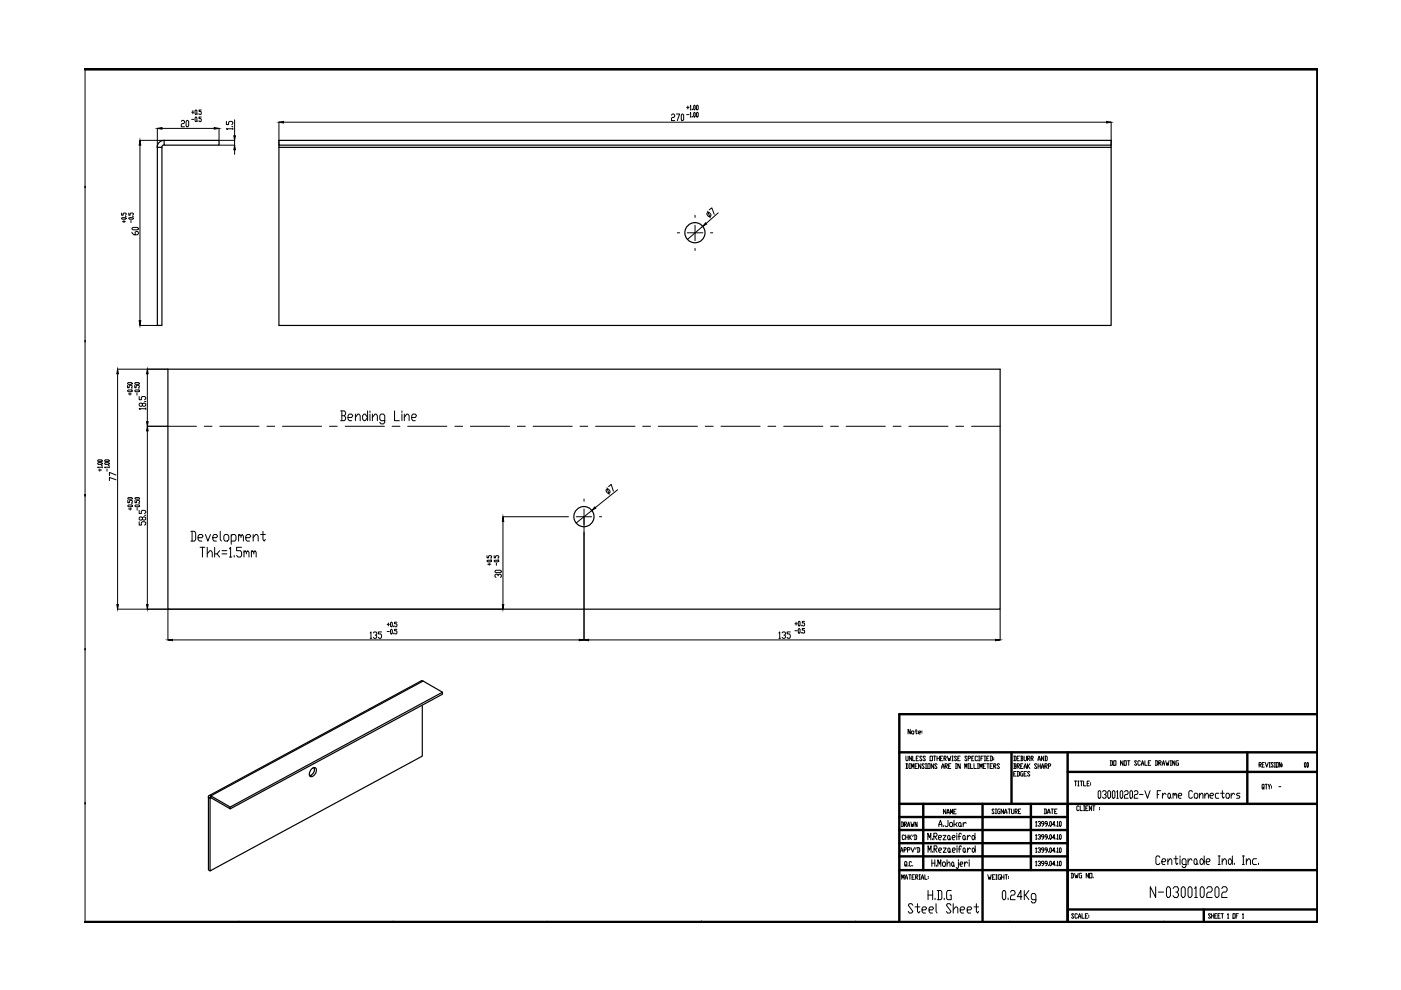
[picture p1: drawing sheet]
<svg xmlns="http://www.w3.org/2000/svg" width="297mm" height="210mm" viewBox="0 0 297 210" stroke-linecap="round" stroke-linejoin="round" font-family="sans-serif">
<!-- layer: 0 -->
<g fill="none" stroke="#000" stroke-width=".25">
<path d="M33.4 31.2h.9v37.8h-.9zM34.8 29.8a1.46 1.46 0 0 0-1.5 1.4M34.8 30.7l-.4 .3-.1 .2M34.8 29.8h11.6v1h-11.6zM59.1 29.8h176.5v1h-176.5zM59.1 30.8v.4h176.5v-.4M59.1 31.2v37.8h176.5v-37.8M35.6 78.3h176.4v50.9h-176.4zM89.5 149.6v10.7l-45 24.4v-15.5M89.7 144.4l-.4-.1-45 24.4M93.8 146.8l-4.1-2.4-45 24.3M44.5 169.2l-.3-.2v15.4l.3 .3"/>
<path d="M44.7 169.1l-.2 .1M44.7 168.7h-.4l-.1 .3M44.7 168.7l4.1 2.4v.4l-4.1-2.4zM48.8 171.1l45-24.3v.4l-45 24.3M66 163.2l.1-.2a.58 .58 0 0 1 .9-.2 .58 .58 0 0 1 0 .9 1.07 1.07 0 0 1-1.3 .9l-.1-.5zM66 164.4l-.3 .1M66.6 162.7a1.38 1.38 0 0 1-.7 1.6"/>
<circle cx="147.3" cy="49.3" r="2.14"/>
<circle cx="123.8" cy="109.5" r="2.14"/>
</g>
<g fill="none" stroke="#000" stroke-width=".21">
<path d="M18 14.6v181M29.7 29.8h5.1M29.7 30.8v37.2M33.4 27.2v4M34.3 27.2h11.1M38.4 25.7l.2-.2h.3l.2 .2-.2 .5h-.3l-.2 .2v.5h.7M39.6 25.5l.4 .2v1l-.2 .2-.3-.2v-1zM40.6 23.8h.5M40.6 25.3h.5M40.9 23.5v.6M41.4 23.5l.1-.2 .2 .2-.1 .8-.2-.2zM41.5 24.8l.2 .2-.1 .8-.2-.2z"/>
<path d="M42 24.1v.2M42 25.6v.2M42.7 23.3h-.5v.3h.4l.1 .2-.1 .5-.4-.2M42.7 24.8h-.5v.3h.4l.1 .2-.1 .5-.4-.2M46.4 27.2v2.5M46.5 29.8h3.2v1h-3.2M48 25.7v.7h.5v-.5l.2-.2h.4l.3 .2v.3l-.3 .2M49.1 26.8h.3M49.4 27.3h-1.4l.2 .2M49.4 27.1v.4M49.7 25.4v3.4M49.7 31.8v.9"/>
<path d="M59.1 25.9v4.8M60.1 25.9h174.5M142.4 24.4l.1-.2h.4l.1 .2-.1 .5h-.4l-.1 .2v.5h.6M143.4 24.2h.7l-.5 1.4M144.6 24.2l.3 .2v1l-.1 .2-.4-.2v-1zM145.6 22.8h.5M145.6 24.3h.5M145.8 22.5v.6M146.3 22.5l.1-.2v1M146.3 24l.1-.2v1M146.3 23.3h.3M146.3 24.8h.3"/>
<path d="M146.8 23.1v.2M146.8 24.6v.2M147.2 22.3l.2 .2-.1 .8-.2-.2zM147.2 23.8l.2 .2-.1 .8-.2-.2zM147.8 22.3l.2 .2-.1 .8-.2-.2zM147.8 23.8l.2 .2-.1 .8-.2-.2zM235.6 25.9v4.8M25.8 46.2l.8-.1 .2 .3-.8 .1zM25.8 45.2v.4h.3v-.3l.2-.1 .5 .1-.2 .3M26 47h.6M26.3 46.7v.5M26.6 45.9h.2"/>
<path d="M27.3 46.2l.8-.1 .2 .3-.8 .1zM27.3 45.2v.4h.3v-.3l.2-.1 .5 .1-.2 .3M27.8 46.7v.5M28 49.2l.4 .6h.7l.2-.2v-.4l-.2-.1-.4 .1v.6M28 48.4l.2-.2h.9l.2 .4-.2 .1h-.9zM28.1 45.9h.2M143.6 49.4h.5M145.7 49.4h3.3M147.4 45.6v.5M147.4 47.8v3.2M147.4 52.7v.4M149 48l-3.2 2.8"/>
<path d="M149.9 45.3l.2-.3 .3 .1 .3 .6-.2 .2h-.3zM150 44.8l.6 1.4M150.4 44.5l.5-.4 .5 1.3M150.6 49.4h.5M152.3 45.1l-2.6 2.3M24.9 78.3h10.7M24.9 79.2v49M29.7 69h4.6M31.2 79.2v10.2M20.7 98.2l.8-.1 .2 .2-.8 .2zM20.7 97.6l.8-.1 .2 .2-.8 .1zM20.9 99.7h.6"/>
<path d="M21.2 99.4v.5M21.5 98.7h.2M21.7 99.1h-1l.2 .1M21.7 98.9v.3M22.2 98.2l.8-.1 .2 .2-.8 .2zM22.2 97.6l.8-.1 .2 .2-.8 .1zM22.7 99.4v.5M23 98.7h.2M23.2 99.1h-1l.2 .1M23.2 98.9v.3M27.1 82.8l.8-.1 .1 .2-.8 .2zM27.1 81.7v.5h.3v-.4l.5-.1 .1 .1-.1 .4"/>
<path d="M27.1 81.2l.8-.1 .1 .3-.8 .1zM27.2 83.5h.7M27.6 83.3v.5M27.9 82.5h.1M28.6 82.8l.8-.1 .1 .2-.8 .2zM28.6 81.7v.5h.3v-.4l.1-.1h.4l.1 .1-.1 .4M28.6 81.2l.8-.1 .1 .3-.8 .1zM29 83.3v.5M29.4 82.5h.1M29.5 84.1v.7h.5v-.6l.2-.1h.4l.3 .1v.4l-.3 .2M30.2 85.6l.2-.1 .5 .1v.4l-.3 .1-.4-.1v-.4l-.2-.1-.5 .1v.4l.2 .1 .5-.1M30.6 85.1h.3"/>
<path d="M30.9 86.7h-1.4l.2 .1M30.9 86.5v.3M31.2 90.4h10.5M31.2 91.4v36.8M43.3 90.4h1.7M46.6 90.4h8.3M56.6 90.4h1.7M59.9 90.4h8.3M69.9 90.4h1.6M72.2 87.1h.8l.3 .4v.3l-.3 .3M72.5 88.1h.5l.3 .4v.4l-.3 .3h-.8M72.5 87.1v2.1"/>
<path d="M73.2 90.4h8.3M73.8 88.5h.7l.3-.4-.3-.3h-.5l-.2 .3v.8l.2 .3h.5M75.4 88.5l.5-.7h.2l.3 .3v1.1M75.4 87.8v1.4M77.2 87.8h.2l.5 .7-.5 .7h-.2l-.3-.3v-.8zM77.9 87.1v2.1M78.4 87.1v.4M78.4 87.8v1.4M79 88.5l.5-.7h.3l.2 .3v1.1M79 87.8v1.4M81.6 89.2h-.8l-.3-.3v-.8l.3-.3h.5l.3 .3v1.4l-.3 .4h-.5l-.3-.4M83.1 90.4h1.7"/>
<path d="M83.7 87.1v2.1h1M85.2 87.1v.4M85.2 87.8v1.4M85.7 88.5l.5-.7h.3l.2 .3v1.1M85.7 87.8v1.4M86.4 90.4h8.3M87.3 88.5h.8l.2-.4-.2-.3h-.6l-.2 .3v.8l.2 .3h.6M96.4 90.4h1.7M99.7 90.4h8.3M109.7 90.4h1.7M113 90.4h8.3M123 90.4h1.6"/>
<path d="M126.3 90.4h8.3M136.3 90.4h1.6M139.6 90.4h8.3M149.5 90.4h1.7M152.9 90.4h8.3M162.8 90.4h1.7M166.2 90.4h8.3M176.1 90.4h1.7M179.4 90.4h8.3M189.4 90.4h1.7M192.7 90.4h8.3M202.6 90.4h1.7"/>
<path d="M206 90.4h6M24.6 101.7l-1.4-.5v.7M24.6 100.7l-1.4-.5v.7M27.1 107.2l.8-.1 .2 .2-.8 .1zM27.1 106.1v.5h.3v-.4l.2-.1 .5 .1-.2 .4M27.1 105.6l.8-.1 .2 .2-.8 .1zM27.3 107.9h.6M27.6 107.7v.5M27.9 106.8h.2M28.6 107.2l.8-.1 .2 .2-.8 .1zM28.6 106.1v.5h.4l.1-.5 .5 .1-.2 .4M28.6 105.6l.8-.1 .2 .2-.8 .1z"/>
<path d="M29.1 107.7v.5M29.4 106.8h.2M29.5 110.6v.7h.5v-.5l.2-.2h.4l.3 .2v.4l-.3 .1M29.5 108.2v.7h.5v-.5l.2-.2h.4l.3 .2v.3l-.3 .2M30.2 109.8l.2-.2 .5 .2v.3l-.3 .2-.4-.2v-.3l-.2-.2-.5 .2v.3l.2 .2 .5-.2M30.6 109.3h.3M40.5 112.6h.7l.3 .4v1.4l-.3 .3h-.7M40.7 112.6v2.1M42 114h.8l.3-.3-.3-.4h-.5l-.3 .4v.7l.3 .3h.5M42.4 116h1M42.9 116v2.1M43.6 113.3l.5 1.4 .5-1.4"/>
<path d="M43.9 117.4l.6-.6h.2l.3 .3v1M43.9 116v2.1M45.1 114h.8l.2-.3-.2-.4h-.5l-.3 .4v.7l.3 .3h.5M45.5 116v2.1M46 117.4l.6 .7M46.6 116.8l-.6 .6h-.5M46.7 112.6v1.8l.2 .3M47.1 116.8h1M47.1 117.4h1M47.7 113.3h.5l.3 .4v.7l-.3 .3h-.5l-.2-.3v-.7zM48.6 116.4l.3-.4v2.1M48.6 118.1h.5"/>
<path d="M49 113.7l.3-.4h.5l.2 .4v.7l-.2 .3h-.8M49 113.3v2.1M49.7 117.8v.3M50.6 113.7l.2-.4 .3 .4v.3M50.6 113.3v1.4M51.1 113.7l.3-.4 .2 .4v1M51.2 116h-1v.8h.8l.2 .3v.7l-.2 .3h-.5l-.3-.3M51.7 117.1l.3-.3 .2 .3v.3M51.7 116.8v1.3M52.1 114h.8l.3-.3-.3-.4h-.5l-.3 .4v.7l.3 .3h.5M52.2 117.1l.3-.3 .3 .3v1M53.3 117.1l.3-.3 .2 .3v.3"/>
<path d="M53.3 116.8v1.3M53.7 114l.5-.7h.3l.2 .4v1M53.7 113.3v1.4M53.8 117.1l.3-.3 .2 .3v1M55.2 113.3h1.1M55.8 112.6v1.8l.2 .3 .3-.3M103.3 118.9l.8-.1 .1 .2-.8 .1zM103.3 117.8v.5h.3l.1-.5 .5 .1-.1 .4M103.4 119.6h.7M103.7 119.4v.4M104.1 118.5h.1M104.8 118.9l.8-.1 .1 .2-.8 .1z"/>
<path d="M104.8 117.8v.5h.3v-.4l.1-.1 .5 .1-.1 .4M105.2 119.4v.4M105.6 118.5h.1M106.6 109.6h13.9M106.6 110.5v17.7M122.2 109.6h3.2M123.8 105.8v.5M123.8 107.9v27.8M125.5 108.2l-3.3 2.7M127.1 109.6h.5M128.5 103.9l.3-.2h.2l.3 .4v.3l-.2 .2-.3-.1zM128.7 103.4l.5 1.4"/>
<path d="M129 103.2l.6-.5 .4 1.4M130.9 103.8l-4.7 3.8M24.9 129.2h10.7M35.6 129.2v6.5M35.6 129.2h71M36.6 135.7h86.2M78.5 134.2l.2-.2v1.3M78.5 135.3h.3M79.2 134.2l.1-.2h.4l.2 .4-.4 .3M79.7 134.7l.2 .2-.2 .4h-.4l-.1-.2M80.9 134h-.7v.4h.5l.2 .3v.4l-.2 .2h-.3l-.2-.2M82.1 132.4h.5"/>
<path d="M82.1 133.9h.5M82.3 132.1v.6M82.9 131.9l.3 .2-.1 .8-.3-.2zM82.9 133.4l.3 .2-.1 .8-.3-.2zM83.4 132.7v.2M83.4 134.2v.2M84.2 131.9h-.5v.3l.5 .2-.2 .5-.3-.2M84.2 133.4h-.5v.3h.3l.2 .2-.2 .5-.3-.2M104.9 121.1l.3-.2h.9l.2 .3-.2 .2h-.9zM105.6 122.1v-.2l-.4-.1-.3 .1v.4l.3 .1M105.6 121.9l.2-.1 .5 .1v.4l-.2 .1M124.8 135.7h86.3"/>
<path d="M165.1 134.2l.2-.2v1.3M165.1 135.3h.4M165.8 134.2l.2-.2h.4l.1 .4-.3 .3M166.4 134.7l.1 .2-.1 .4h-.4l-.2-.2M167.6 134h-.7v.4h.5l.2 .3v.4l-.2 .2h-.4l-.1-.2M168.5 132.2h.5M168.5 133.7h.5M168.8 131.9v.6M169.4 131.7l.2 .2-.1 .8-.3-.2zM169.4 133.3l.2 .1-.1 .8-.3-.1zM169.9 132.5v.2M169.9 134.1v.1"/>
<path d="M170.6 131.7h-.5v.4h.4l.1 .1-.1 .5-.4-.2M170.6 133.3h-.5v.3l.5 .1-.1 .5-.4-.1M212 129.2v6.5M193 154.6v1l-.5-1v1M193.4 155l.4 .2-.2 .4-.3-.2zM194 155h.5M194.2 154.6v.8l.2 .2 .1-.2M194.7 155.3h.4v-.3l-.4 .2 .2 .4h.2M195.5 155v.2M195.5 155.3v.1M191.1 174.3h.3l.2 .2v.6l-.2 .2h-.3M191.2 174.3v1"/>
<path d="M191.8 174.8h.3l.1-.2-.1-.3h-.3v1M191.8 177.2l-.2-.2h-.2l-.1 .2 .1 .8 .4-.2M191.9 174.8l.3 .5M192 177v1M192 177.5h.5M192.1 160.3l.1 1 .3-.2v-.8M192.1 161.9h.3l.1 .2v.7l-.1 .1h-.3M192.2 161.9v1M192.4 175.3l.3-1 .2 1M192.4 174.9h.5M192.5 177v1M192.7 177v1"/>
<path d="M192.8 161.9h.2M192.8 162.9h.2M192.9 177.5l.4 .5M192.9 161.9v1M193.1 174.3l.2 1 .2-.5v.5l.3-1M193.1 179.7l.4 1 .4-1M193.3 177l-.6 .5M193.3 160.3v1l-.5-1v1M193.3 162.9v-1l.2 .7 .3-.7v1M193.5 160.3v1h.5M193.6 177l-.1 .4M193.8 177h.4l.2 .2v.6l-.2 .2h-.4"/>
<path d="M194 177v1M194 162.4h.3M194.2 179.7l-.1 .3M194.3 160.8h.2M194.4 174.3v1l-.4-1v1M194.5 179.7h.4l.1 .2v.6l-.1 .2h-.4M194.5 161.9h-.5v1h.5M194.6 179.7v1M194.7 160.3h-.4v1h.4M195.2 161.9v1l-.5-1v1M195.5 160.5l-.1-.2-.4 .2 .5 .6-.1 .2-.4-.2M196 162.1l-.2-.2-.3 .2 .5 .7-.2 .1-.3-.1"/>
<path d="M196.2 160.5l-.1-.2-.4 .2 .5 .6-.1 .2-.4-.2M196.2 161.9h.3M196.2 162.9h.3M196.3 161.9v1M196.7 161.9h.5v1h-.5zM196.7 178.1v-1.4l.4 .9 .3-.9v1.4M197.2 160.3h.5v1h-.5zM197.7 177.8v.3M198 161.9v1l-.6-1v1M198 160.3h.4M198 177.3h.5l.2-.2-.2-.4h-.5v1.4M198.2 160.3v1"/>
<path d="M198.2 177.3l.5 .8M198.7 162.1l-.2-.2-.3 .2 .5 .7-.2 .1-.3-.1M198.7 160.8h.5M198.7 160.3v1M199 177.6h.5l.1-.3-.1-.2h-.4l-.1 .2v.5l.1 .3h.4M199.1 175.3v-.5l.3-.9 .3 1.4M199.1 174.8h.6M199.2 160.3v1M199.4 160.8h.2M199.6 162.9l.3-1 .3 1M199.6 162.6h.6M199.9 160.3h-.5v1h.5"/>
<path d="M199.9 177.1h.7l-.7 1h.7M200 179.8h.6l-.6 .9h.6M200 175v.3M200.2 160.8l.4-.1-.1-.4h-.3v1M200.3 160.8l.3 .5M200.4 162.4h.3l.2-.1-.2-.4h-.3v1M200.5 162.4l.4 .5M200.5 171.6v1l-.5-1v1M200.8 172.6l.2-1 .3 1M200.8 172.3h.5M200.9 160.3l.2 1 .2-.5 .1 .5 .2-1M201 173.9v1.1l-.2 .3h-.3l-.1-.3"/>
<path d="M201.1 177.1l.3 .2v.5l-.1 .3-.4-.3v-.5zM201.1 179.8l.3 .2v.5l-.1 .2-.3-.2v-.5zM201.1 162.4h.3M201.4 177.8l.1 .3M201.5 174.4h.3l.2 .2v.4l-.2 .3h-.3l-.2-.3zM201.5 172.6v-1l.3 .7 .2-.7v1M201.6 161.9h-.5v1h.5M201.8 161.3h.3M201.8 160.3h.3M201.9 177.6h.5l.1-.3-.1-.2h-.3l-.2 .2v.5l.2 .3h.3M202 160.3v1M202.2 172.1h.3"/>
<path d="M202.3 173.9v1.4M202.6 161.9h.2M202.6 162.9h.2M202.6 174.8l.3 .5M202.7 161.9v1M202.7 171.6h-.5v1h.5M202.8 160.5l-.1-.2-.3 .2 .4 .6-.1 .2-.3-.2M202.9 176.7v.2M202.9 177.1v1M202.9 179.3v.3M202.9 179.8v.9M202.9 174.4l-.3 .4h-.3"/>
<path d="M203.1 160.8h.2M203.2 177.3h.5M203.4 174.4l.4 .2v.4l-.2 .3-.4-.3v-.4zM203.6 160.3h-.5v1h.5M203.6 161.9v1l-.5-1v1M203.8 175l.1 .3M203.8 176.9l-.1-.2-.4 .2v1.2M203.8 179.6l-.1-.3-.3 .3v1.1M204.2 174.4v.9M204.3 177.1l.3 .2v.5l-.1 .3-.4-.3v-.5zM204.3 179.8l.3 .2-.1 .7-.3-.2v-.5zM204.6 162.9v-1l.2 .7 .2-.7v1"/>
<path d="M204.6 177.8l.2 .3M204.9 174.6l-.3-.2-.4 .4M205 160.5l-.1-.2-.3 .2 .4 .6-.1 .2-.3-.2M205.1 177.1v1M205.1 179.8v.9M205.3 160.8l.5-.1-.1-.4h-.4v1M205.3 161.9h.2M205.3 162.9h.2M205.4 161.9v1M205.7 177.3l-.3-.2-.3 .5M205.8 161.9v1h.4M206 160.8h.2"/>
<path d="M206.2 177.1h.2l.3 .5-.3 .5-.3-.3v-.5zM206.3 179.8l.5 .5-.4 .4-.3-.2v-.5zM206.5 160.3h-.5v1h.5M206.5 161.9v1h.5M206.7 176.7v1.4M206.8 179.3v1.4M207.3 160.5l-.2-.2-.3 .2 .1 .8 .4-.2M207.3 161.9h.2M207.3 162.9h.2M207.3 161.9v1M207.5 161.3h.2M207.5 160.3h.2"/>
<path d="M207.6 160.3v1M207.7 162.9v-1l.3 .7 .2-.7v1M208 160.8h.2M208.5 160.3h-.5v1M208.5 162.4h.2M208.7 161.3h.3M208.7 160.3h.3M208.8 160.3v1M209 161.9h-.5v1h.5M209.2 160.8h.3M209.2 161.9h.5M209.5 161.9v1"/>
<path d="M209.7 160.3h-.5v1h.5M209.9 160.3h.4l.1 .2v.6l-.1 .2h-.4M209.9 162.4h.3M210.1 160.3v1M210.4 161.9h-.5v1h.5M210.7 162.4h.3l.2-.1-.2-.4h-.3v1M210.7 160.7v.1M210.7 161v.1M210.8 171.7l-.1-.2-.4 .2 .5 .7-.1 .1-.4-.1M210.8 162.4l.4 .5M211 172.5h.3M211 171.5h.3"/>
<path d="M211.2 171.5v1M211.9 162.1l-.1-.2-.4 .2 .5 .7-.1 .1-.4-.1M212 171.5h-.3l-.2 .2 .2 .8h.3v-.5h-.1M212.8 171.5v1l-.5-1v1M213 172.5l.2-1 .3 1M213 172.2h.5M213.7 171.5h.5M214 171.5v1M214.5 171.5v.9l.1 .1 .4-.1v-.9M214.9 160.3h.4l.1 .2v.6l-.1 .2h-.4M214.9 161.9h.4l.1 .2-.1 .3M214.9 164.1h.3"/>
<path d="M215.1 162.4h.2l.1 .4-.1 .1h-.4M215.1 160.3v1M215.1 161.9v1M215.2 172h.4l.1-.1-.1-.4h-.4v1M215.3 172l.4 .5M215.4 163.6h-.5v.9h.5M215.6 162.4h.4l.2-.1-.2-.4h-.4v1M215.6 163.6h.4l.2 .1v.7l-.2 .1h-.4M215.6 160.8h.3M215.8 162.4l.4 .5M215.8 163.6v.9M215.9 172h.3"/>
<path d="M216.2 160.3h-.6v1h.6M216.4 160.3h.3l.2 .2-.2 .3M216.4 171.5h-.5v1h.5M216.4 162.4h.2M216.5 160.8h.2l.2 .3-.2 .2h-.3M216.5 160.3v1M216.9 161.9h-.5v1h.5M216.9 163.6h-.4l-.1 .1 .1 .8h.4v-.4h-.2M217.1 160.3l.2 1 .3-.2v-.8M217.1 162.9l.3-1 .2 1M217.1 162.6h.5M217.1 164.1h.3"/>
<path d="M217.6 163.6h-.5v.9h.5M217.8 160.8l.6-.1-.2-.4h-.4v1M217.8 161.9v1M218 160.8l.4 .5M218 162.4l.4 .5M218.4 161.9l-.6 .5M218.4 163.7l-.4-.1-.2 .1 .6 .7-.2 .1-.4-.1M218.6 160.8l.5-.1-.2-.4h-.3v1M218.7 160.8l.4 .5M219.6 174.3l.1-.1v1M219.6 177.1l.1-.1v.9M219.6 179.9l.1-.2v1"/>
<path d="M219.6 175.2h.2M219.6 177.9h.2M219.8 162.1l-.1-.2-.4 .2 .5 .7-.1 .1-.4-.1M220.1 161.3l.2-1 .3 1M220.1 174.3l.4-.1 .1 .3-.3 .2M220.1 177.1l.4-.1 .1 .3-.3 .2M220.1 179.9l.4-.2 .1 .3-.3 .2M220.1 162.4h.5M220.1 161h.5M220.1 161.9v1M220.5 174.7l.1 .1-.1 .4-.4-.2M220.5 177.5l.1 .1-.1 .3-.4-.1"/>
<path d="M220.6 161.9v1M220.8 162.9l.3-1 .2 1M220.8 162.6h.5M221.3 160.3v1l-.5-1v1M221.3 174.7h-.4l-.1-.2 .1-.3 .4 .1v.5l-.4 .4M221.3 177.5h-.4l-.1-.2 .1-.3 .4 .1v.5l-.4 .3M221.4 171.5h.4l.1 .2v.7l-.5 .1M221.5 160.3h.4l.1 .2v.6l-.1 .2h-.4M221.5 162.4h.4l.1-.1-.1-.4h-.4v1M221.5 171.5v1M221.7 160.3v1M221.7 162.4l.3 .5"/>
<path d="M222 174.7h-.3l-.1-.2 .1-.3 .3 .1v.5l-.3 .4M222 177.5h-.3l-.1-.2 .1-.3 .3 .1v.5l-.3 .3M222.1 172.5l.3-1 .2 1M222.1 172.2h.5M222.3 162.4h.3l.2-.1-.2-.4h-.3v1M222.3 175v.2M222.3 177.8v.1M222.7 174.2l.2 .1-.1 .9-.3-.2zM222.7 177l.2 .1-.1 .8-.3-.1zM222.7 179.7l.2 .2-.1 .8-.3-.1zM222.9 171.5h.5M223.1 171.5v1"/>
<path d="M223.6 172h.3M223.6 174.8h-.5l.4-.6v1M223.6 177.6h-.5l.4-.6v.9M223.9 175v.2M223.9 177.8v.1M224.1 171.5h-.5v1h.5M224.2 174.3v-.1v1M224.2 177.1v-.1v.9M224.2 179.9v-.2v1M224.2 175.2h.2M224.2 177.9h.2M224.7 174.2l.3 .1-.1 .9-.3-.2z"/>
<path d="M224.7 177l.3 .1-.1 .8-.3-.1zM224.7 179.7l.3 .2-.1 .8-.3-.1zM227.8 165.6h.5M228 165.6v1M228.5 165.6h.3M228.5 166.6h.3M228.6 165.6v1M228.8 171l-.2-.1-.3 .1v.7l.1 .2 .4-.2M229 170.9v1h.5M229 165.6h.5M229.3 165.6v1M229.7 165.6v1h.6"/>
<path d="M229.7 170.9h.3M229.7 171.9h.3M229.9 170.9v1M230.2 171.4h.3M230.5 166.1h.3M230.7 170.9h-.5v1h.5M231 165.6h-.5v1h.5M231.2 165.9v.2M231.2 166.3v.2M231.4 170.9v1l-.4-1v1M231.7 170.9h.5M231.9 170.9v1"/>
<path d="M233 167.6h.2l.2 .3v1.1l-.2 .2h-.2l-.2-.2v-1.1zM233.1 171.2v.2M233.1 171.5v.2M233.8 167.9l.1-.3h.4l.2 .3v.3l-.4 .2M234.3 168.4l.2 .3v.3l-.2 .2h-.4l-.1-.2M235.1 167.6l.4 .3v1.1l-.3 .2-.3-.2v-1.1zM235.4 161.3l.5 .1v.7l-.1 .2h-.4M235.5 161.3v1M236 167.6l.4 .3v1.1l-.2 .2-.4-.2v-1.1zM236.1 161.3h.5v1h-.5zM236.8 167.9l.1-.3v1.6M236.8 169.2h.3"/>
<path d="M237.7 167.6l.3 .3v1.1l-.1 .2-.4-.2v-1.1zM238.1 161.3v1l-.5-1v1M238.3 161.3h.5v1h-.5zM238.4 167.9l.2-.3h.4l.2 .3-.2 .5h-.4l-.2 .3v.5h.8M239.1 161.3h.5M239.3 161.3v1M239.7 167.6h.2l.2 .3v1.1l-.2 .2h-.2l-.1-.2v-1.1zM240.5 167.9l.2-.3h.3l.3 .3v.3l-.3 .2h-.3l-.2 .3v.5h.8M241 161.4l-.1-.1-.4 .1 .5 .7-.1 .2-.4-.2M241.6 168.4h.8M241.8 161.4l-.2-.1-.3 .1 .1 .9 .4-.2M242 162.3l.2-1 .3 1"/>
<path d="M242 161.9h.5M242.7 161.3v1h.5M242.7 167.6l.6 1.6 .5-1.6M243.5 161.8h.2M244 161.3h-.5v1h.5M244.9 161.3l.5 .1v.7l-.1 .2h-.4M245.1 161.3v1M245.4 168.4h.3M245.7 161.8h.3l.2-.4-.5-.1v1M245.8 161.8l.4 .5M246.1 167.6h-.7v1.6M246.4 162.3l.3-1 .2 1"/>
<path d="M246.4 161.9h.5M246.5 168.2v1M247.1 161.3l.3 1 .1-.5 .2 .5 .2-1M247.2 168.4l-.4-.2-.3 .5M247.8 168.2l.4 .2v.6l-.3 .2-.3-.2v-.6zM248.1 161.3h.3M248.1 162.3h.3M248.2 169l.1 .2M248.2 161.3v1M248.7 168.4l.2-.2 .2 .5M248.7 168.2v1M249.1 161.3v1l-.5-1v1"/>
<path d="M249.1 168.4l.2-.2 .2 .2v.8M249.8 168.7h.6l.2-.3-.2-.2h-.4l-.2 .2v.6l.2 .2h.4M249.9 161.3l-.6 .1 .2 .9h.4v-.5h-.2M252.8 167.9l-.2-.3h-.3l-.2 .3v1.1l.2 .2h.3l.2-.2M253.4 168.2h.3l.3 .2v.6l-.3 .2h-.3l-.2-.2v-.6zM254.3 168.7l.4-.5h.2l.2 .2v.8M254.3 168.2v1M255.4 168.7l.4-.5h.2l.2 .2v.8M255.4 168.2v1M256.5 168.7h.6l.2-.3-.2-.2h-.3l-.3 .2v.6l.3 .2h.3M258.4 168.2h-.5l-.2 .2v.6l.2 .2h.5M258.8 168.2h.7"/>
<path d="M259.2 167.6v1.4l.2 .2 .1-.2M260.1 168.2h.4l.1 .2v.6l-.1 .2h-.4l-.2-.2v-.6zM261 168.2v1M261.8 168.4l-.4-.2-.4 .5M262.9 168.2h-.6l-.1 .2 .1 .3h.4l.2 .3-.2 .2h-.5M267 162.1l.4-.1-.1-.3h-.3v.9M267.1 162.1l.3 .5M267.6 162.1h.2M267.8 167l.1 .1-.2 .2-.1-.8 .1-.2h.2l.1 1M268.1 161.7h-.5v.9h.5M268.2 166.3h.5M268.3 161.7l.3 .9 .3-.9"/>
<path d="M268.5 166.3v1M268.9 166.3l.2 1M269.1 162.6h.2M269.1 161.7h.2M269.2 161.7v.9M269.4 166.3l-.3 .5M269.6 166.6v.2M269.6 167v.1M270 161.8l-.1-.1h-.3l-.1 .1 .5 .7-.1 .1h-.3l-.1-.1M270.2 162.6h.2M270.2 161.7h.2M270.3 161.7v.9"/>
<path d="M270.6 161.7h.4v.9h-.4zM271.1 166.8h.5M271.7 161.7v.9l-.5-.9v.9M271.9 162v.1M271.9 162.3v.2M276.7 161.7l.2 .1-.1 .8-.2-.1zM277.2 161.7l.2 .1-.1 .8-.2-.1zM190.9 180.7l.3-1 .2 1M190.9 180.4h.5M191.2 186.4v-.9l.2 .6 .3-.6v.9M191.7 180.2h.3l.2-.2-.2-.3h-.3v1M191.9 186.4l.3-.9 .2 .9"/>
<path d="M191.9 186.1h.5M192 183.3l.2 .2-.3 .1v-.9l.4 .1-.1 .7 .1 .1M192.4 180.2h.4l.1-.2-.1-.3h-.4v1M192.5 183.5v.1M192.7 185.5h.4M192.9 185.5v.9M193.3 182.8l-.2-.1-.3 .1v.7l.1 .1 .4-.1M193.4 186h.2M193.5 183.5v.1M193.5 191.9l-.2-.3h-.5l-.2 .3 .9 1.4-.2 .3h-.5l-.2-.3M193.9 185.5h-.5v.9h.5M194 192.3h1"/>
<path d="M194.1 186h.4l.1-.2-.1-.3h-.4v.9M194.2 186l.4 .4M194.5 191.6v1.7l.3 .3 .2-.3M194.9 185.5h.2M194.9 186.4h.2M195 185.5v.9M195.3 186.4l.3-.9 .2 .9M195.3 186.1h.5M195.5 192.9h.7l.3-.3-.3-.3h-.5l-.2 .3v.7l.2 .3h.5M196.1 185.5v.9h.5M196.8 180.7v-1.4l.3 1 .3-1v1.4M196.8 188.8v2"/>
<path d="M196.8 189.8h.9M196.8 185.8v.2M196.8 186.1v.2M197 192.9h.7l.3-.3-.3-.3h-.5l-.2 .3v.7l.2 .3h.5M197.6 182.3v1.4M197.6 183h.6M197.7 180.5v.2M197.7 188.8v2M198 180h.5l.2-.2-.2-.5h-.5v1.4M198.2 182.3v1.4M198.2 180l.5 .7M198.2 190.5v.3"/>
<path d="M198.5 191.6v1.7l.2 .3M198.5 183.4v.3M198.7 188.8h.8l.2 .3v1.4l-.2 .3h-.8M198.8 183.7v-1.4l.4 .9 .3-.9v1.4M199 188.8v2M199 180.3h.5l.1-.3-.1-.2h-.3l-.2 .2v.5l.2 .2h.3M200 182.8h.3l.1 .2-.1 .7h-.3l-.2-.3zM200.2 190.5v.3M200.8 183.2l.5-.4 .1 .2v.7M200.8 182.3v1.4M201.4 180.5l.2 .2M201.6 191.9l-.2-.3h-.5l-.2 .3 .9 1.4-.2 .3h-.5l-.2-.3"/>
<path d="M201.7 188.8h-.8l-.2 .3v1.4l.2 .3h.8v-1h-.3M201.9 180.3h.5l.2-.3-.2-.2h-.3l-.2 .2 .2 .7h.3M201.9 182.8l.3 .2-.1 .7-.3-.3zM202.1 192.9l.5-.6h.3l.2 .3v1M202.1 191.6v2M202.2 183.4l.2 .3M203.2 182.8v1.1l-.2 .3-.3-.3M203.2 180h.5M203.2 182.3v.2M203.5 183.2h.5l.2-.2-.2-.2h-.3l-.2 .2 .2 .7h.3M203.6 192.9h.7l.3-.3-.3-.3h-.5l-.2 .3v.7l.2 .3h.5M204.5 182.8v.9"/>
<path d="M204.6 180.5l.2 .2M205.1 192.9h.7l.2-.3-.2-.3h-.5l-.2 .3v.7l.2 .3h.5M205.1 183l-.3-.2-.3 .4M205.5 182.3v.2M205.5 182.8v.9M205.8 180l-.3-.2-.4 .5M206.5 192.3h1M207 191.6v1.7l.3 .3 .2-.3M209.4 185.5l.3 .9 .1-.4 .1 .4 .2-.9M210.4 186h.3M210.9 185.5h-.5v.9h.5M211.2 185.5h.2"/>
<path d="M211.2 186.4h.2M211.2 185.5v.9M212.1 185.5h-.3l-.2 .1 .2 .8h.3v-.4h-.1M212.3 186h.6M212.3 185.5v.9M212.8 188.8h.2l.2 .3v1.3l-.2 .4h-.2l-.3-.4v-1.3zM212.9 185.5v.9M213.1 185.5h.5M213.4 185.5v.9M213.7 190.4v.4M213.8 185.8v.2M213.8 186.1v.2"/>
<path d="M214.2 189.1l.3-.3h.5l.2 .3v.3l-.2 .4h-.5l-.3 .3v.7h1M216.7 190.1h-1l.8-1.3v2M217.2 188.8v2M217.4 189.8l.7 1M218.1 188.8l-.7 1h-.2M219.6 182.8l.1-.2v1M219.6 180.7h.2M219.6 183.6h.2M219.6 190.8h-.7l-.2-.4v-.6l.2-.4h.5l.2 .4v1.3l-.2 .3h-.5l-.2-.3M220.1 182.8l.4-.2 .1 .3-.3 .2M220.5 180.2l.1 .2-.1 .3-.4-.1M220.5 183.1l.1 .1-.1 .4-.4-.2"/>
<path d="M221.3 180.2h-.4l-.1-.2 .1-.3 .4 .2v.5l-.4 .3M221.3 183.1h-.4l-.1-.2 .1-.3 .4 .2v.4l-.4 .4M222 180.2h-.3l-.1-.2 .1-.3 .3 .2v.5l-.3 .3M222 183.1h-.3l-.1-.2 .1-.3 .3 .2v.4l-.3 .4M222.3 180.6v.1M222.3 183.4v.2M222.7 182.6l.2 .2-.1 .8-.3-.2zM223.6 180.4h-.5l.4-.7v1M223.6 183.2h-.5l.4-.6v1M223.9 180.6v.1M223.9 183.4v.2M224.2 182.8v-.2v1"/>
<path d="M224.2 180.7h.2M224.2 183.6h.2M224.7 182.6l.3 .2-.1 .8-.3-.2zM227.1 185.2h.4l.1 .1v.7l-.1 .1h-.4M227.2 185.2v.9M227.7 193.9l-.2-.2-.3 .2 .5 .6-.2 .2-.3-.2M227.8 185.2l.3 .9 .1-.5 .1 .5 .3-.9M228.4 193.9l-.1-.2-.4 .2 .1 .8 .4-.2M228.6 194.7l.3-1 .3 1M228.6 194.4h.6M229.3 185.2h-.4l-.1 .1 .1 .8h.4v-.5h-.1M229.4 193.7v1h.5"/>
<path d="M230.1 194.2h.3M230.6 193.7h-.5v1h.5M230.8 185.2v.9l-.5-.9v.9M230.8 194v.2M230.8 194.4v.1M231 185.2h.5v.9h-.5zM231.8 186v.1M245 188v2.3l-1.1-2.3v2.3M245.6 189.1h1.1M245.9 181.8l-.2-.3h-.4l-.2 .3v1.2l.2 .3h.4l.2-.3M246.3 182.7h.7l.2-.3-.2-.3h-.5l-.2 .3v.6l.2 .3h.5M247.6 188h.3l.3 .4v1.5l-.3 .4h-.3l-.3-.4v-1.5z"/>
<path d="M247.6 182.7l.4-.6h.2l.3 .3v.9M247.6 182.1v1.2M248.7 188.4l.3-.4h.6l.3 .4v.4l-.3 .3h-.3M248.9 182.1h.8M249.3 181.5v1.5l.2 .3 .2-.3M249.6 189.1l.3 .4v.4l-.3 .4h-.6l-.3-.4M250.2 181.5v.3M250.2 182.1v1.2M250.7 188h.3l.3 .4v1.5l-.3 .4h-.3l-.3-.4v-1.5zM251.5 183.3h-.7l-.2-.3v-.6l.2-.3h.4l.3 .3v1.2l-.3 .3h-.4l-.2-.3M251.9 182.1v1.2M252.1 188h.3l.3 .4v1.5l-.3 .4h-.3l-.2-.4v-1.5z"/>
<path d="M252.7 182.4l-.2-.3h-.2l-.4 .6M253.3 188.4l.3-.4v2.3M253.3 190.3h.6M253.4 182.1h.2l.2 .3v.6l-.2 .3h-.2l-.2-.3v-.6zM253.8 183l.2 .3M254.6 182.1h.2l.5 .6-.5 .6h-.2l-.2-.3v-.6zM254.7 188h.3l.3 .4v1.5l-.3 .4h-.3l-.2-.4v-1.5zM255.3 181.5v1.8M255.7 182.7h.7l.2-.3-.2-.3h-.5l-.2 .3v.6l.2 .3h.5M255.9 188.4l.3-.4h.6l.2 .4v.4l-.2 .3h-.6l-.3 .4v.8h1.1M256.7 193.9l-.2-.2-.3 .2 .5 .6-.2 .2-.3-.2M256.9 194.2h.4"/>
<path d="M256.9 193.7v1M257.3 193.7v1M257.6 194.2h.2M257.9 188h.2l.3 .4v1.5l-.3 .4h-.2l-.3-.4v-1.5zM258 193.7h-.4v1h.4M258.2 194.2h.3M258.3 181.5h.4M258.3 183.3h.4M258.5 181.5v1.8M258.7 193.7h-.5v1h.5M258.9 193.7h.5M259 188.4l.3-.4h.6l.3 .4v.4l-.3 .3h-.6l-.3 .4v.8h1.2"/>
<path d="M259.1 182.7l.4-.6h.3l.2 .3v.9M259.1 182.1v1.2M259.2 193.7v1M260.3 193.9l.1-.2v1M260.3 194.7h.2M260.6 182.1h.3l.4 .6-.4 .6h-.3l-.2-.3v-.6zM261.3 181.5v1.8M261.4 193.7h.5v1h-.5zM261.7 183v.3M262.1 194.2h.2M262.6 193.7h-.5v1M263.4 181.5h.4"/>
<path d="M263.4 183.3h.4M263.4 193.9l.2-.2v1M263.4 194.7h.3M263.6 181.5v1.8M264.2 182.7l.5-.6h.2l.2 .3v.9M264.2 182.1v1.2M266.4 182.1h-.6l-.2 .3v.6l.2 .3h.6M266.8 183v.3"/>
</g>
<g fill="#000" stroke="#000" stroke-width=".21">
<path d="M29.7 29.8l.1 1h-.3zM33.4 27.2l.9-.1v.3zM45.4 27.1l1 .1-1 .2zM49.7 30.8l.2 1h-.3zM49.6 28.8h.3l-.2 1zM59.1 25.9l1-.2v.4zM234.6 25.7l1 .2-1 .2zM149.6 47.2l.2 .3-.8 .5zM24.9 78.3l.2 .9h-.3zM29.5 68h.3l-.1 1zM31.2 78.3l.2 .9h-.3zM31.1 89.4h.3l-.2 1z"/>
<path d="M31.2 90.4l.2 1h-.3zM106.6 109.6l.2 .9h-.3zM126.1 107.5l.2 .2-.8 .5zM24.8 128.2h.3l-.2 1zM31.1 128.2h.3l-.2 1zM35.6 135.7l1-.1v.2zM106.5 128.2h.3l-.2 1zM122.8 135.6l1 .1-1 .1zM123.8 135.7l1-.1v.2zM211.1 135.6l.9 .1-.9 .1z"/>
</g>
<g fill="none" stroke="#000" stroke-width=".51">
<path d="M190.7 159.5h88.7M214.5 159.5v10.9M226.4 159.5v36.1M264.5 159.5v10.9M279.4 151.4h-88.7v44.1M190.7 170.4h88.7M190.7 178.8h35.7M190.7 176h35.7M190.7 173.2h35.7M195.7 170.4v14.1M208.3 170.4v25.1M218.6 170.4v14.1"/>
<path d="M226.4 163.7h53M190.7 184.5h88.7M190.7 181.6h35.7M226.4 192.8h53M255.2 192.8v2.8"/>
</g>
<path d="M18 14.6h261.4v181h-261.4" fill="none" stroke="#000" stroke-width=".72"/>
<g fill="#000">
<circle cx="50.7" cy="14.6" r=".17"/>
<circle cx="83.4" cy="14.6" r=".17"/>
<circle cx="116" cy="14.6" r=".17"/>
<circle cx="148.7" cy="14.6" r=".17"/>
<circle cx="181.4" cy="14.6" r=".17"/>
<circle cx="214.1" cy="14.6" r=".17"/>
<circle cx="246.8" cy="14.6" r=".17"/>
<circle cx="18" cy="39.8" r=".17"/>
<circle cx="279.4" cy="39.8" r=".17"/>
<circle cx="18" cy="72.4" r=".17"/>
<circle cx="279.4" cy="72.4" r=".17"/>
<circle cx="18" cy="105.1" r=".17"/>
<circle cx="279.4" cy="105.1" r=".17"/>
<circle cx="18" cy="137.8" r=".17"/>
<circle cx="279.4" cy="137.8" r=".17"/>
<circle cx="18" cy="170.4" r=".17"/>
<circle cx="279.4" cy="170.4" r=".17"/>
<circle cx="50.7" cy="195.6" r=".17"/>
<circle cx="83.4" cy="195.6" r=".17"/>
<circle cx="116" cy="195.6" r=".17"/>
<circle cx="148.7" cy="195.6" r=".17"/>
<circle cx="181.4" cy="195.6" r=".17"/>
<circle cx="214.1" cy="195.6" r=".17"/>
<circle cx="246.8" cy="195.6" r=".17"/>
</g>
</svg>
